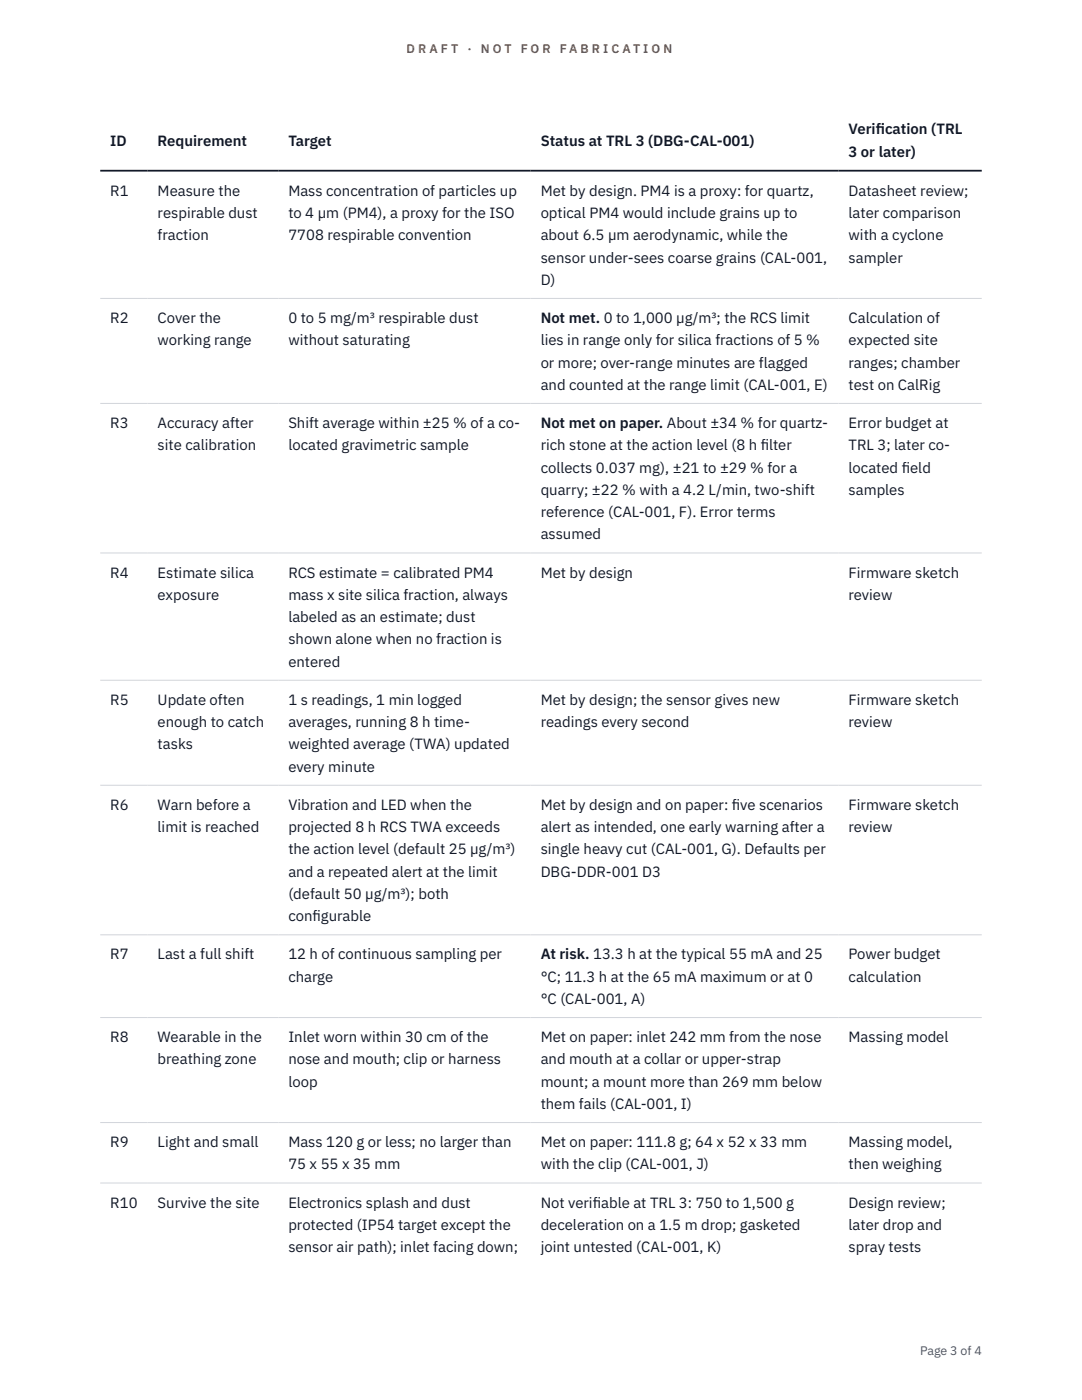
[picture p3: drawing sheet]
<svg xmlns="http://www.w3.org/2000/svg" width="216mm" height="279mm" viewBox="0 0 216 279" stroke-linecap="round" stroke-linejoin="round" font-family="sans-serif">
<defs><g id="words">
<g font-size="3" fill="#111827">
<text x="22" y="29.1">ID</text>
<text x="31.5" y="29.1">Requirement</text>
<text x="57.5" y="29.1">Target</text>
<text x="107.9" y="29.1">Status at TRL 3 (DBG-CAL-001)</text>
<text x="169.3" y="26.8">Verif</text>
<text x="174.7" y="26.8">ication (TRL</text>
<text x="169.3" y="31.3">3 or later)</text>
<text x="22" y="39.1">R1</text>
<text x="31.5" y="39.1">Measure the</text>
<text x="57.5" y="39.1">Mass concentration of particles up</text>
<text x="107.9" y="39.1">Met by design. PM4 is a proxy: for quartz,</text>
<text x="169.3" y="39.1">Datasheet review;</text>
<text x="31.5" y="43.5">respirable dust</text>
<text x="31.5" y="48">fraction</text>
<text x="57.5" y="43.5">to 4 µm (PM4), a proxy for the ISO</text>
<text x="57.5" y="48">7708 respirable convention</text>
<text x="107.9" y="43.5">optical PM4 would include grains up to</text>
<text x="107.9" y="48">about 6.5 µm aerodynamic, while the</text>
<text x="169.3" y="43.5">later comparison</text>
<text x="169.3" y="48">with a cyclone</text>
<text x="107.9" y="52.4">sensor under-sees coarse grains (CAL-001,</text>
<text x="169.3" y="52.4">sampler</text>
<text x="107.9" y="56.9">D)</text>
<text x="22" y="64.5">R2</text>
<text x="31.5" y="64.5">Cover the</text>
<text x="57.5" y="64.5">0 to 5 mg/m³ respirable dust</text>
<text x="107.9" y="64.5">Not met. 0 to 1,000 µg/m³; the RCS limit</text>
<text x="169.3" y="64.5">Calculation of</text>
<text x="31.5" y="68.9">working range</text>
<text x="57.5" y="68.9">without saturating</text>
<text x="107.9" y="68.9">lies in range only for silica fractions of 5 %</text>
<text x="169.3" y="68.9">expected site</text>
<text x="107.9" y="73.4">or more; over-range minutes are flagged</text>
<text x="107.9" y="77.8">and counted at the range limit (CAL-001, E)</text>
<text x="169.3" y="73.4">ranges; chamber</text>
<text x="169.3" y="77.8">test on CalRig</text>
<text x="22" y="85.4">R3</text>
<text x="31.5" y="85.4">Accuracy after</text>
<text x="31.5" y="89.9">site calibration</text>
<text x="57.5" y="85.4">Shift average within ±25 % of a co-</text>
<text x="57.5" y="89.9">located gravimetric sample</text>
<text x="107.9" y="85.4">Not met on paper. About ±34 % for quartz-</text>
<text x="107.9" y="89.9">rich stone at the action level (8 h f</text>
<text x="151.8" y="89.9">ilter</text>
<text x="169.3" y="85.4">Error budget at</text>
<text x="169.3" y="89.9">TRL 3; later co-</text>
<text x="107.9" y="94.3">collects 0.037 mg), ±21 to ±29 % for a</text>
<text x="169.3" y="94.3">located f</text>
<text x="179.9" y="94.3">ield</text>
<text x="107.9" y="98.8">quarry; ±22 % with a 4.2 L/min, two-shift</text>
<text x="169.3" y="98.8">samples</text>
<text x="107.9" y="103.2">reference (CAL-001, F). Error terms</text>
<text x="107.9" y="107.7">assumed</text>
<text x="22" y="115.3">R4</text>
<text x="31.5" y="115.3">Estimate silica</text>
<text x="31.5" y="119.7">exposure</text>
<text x="57.5" y="115.3">RCS estimate = calibrated PM4</text>
<text x="57.5" y="119.7">mass x site silica fraction, always</text>
<text x="107.9" y="115.3">Met by design</text>
<text x="169.3" y="115.3">Firmware sketch</text>
<text x="169.3" y="119.7">review</text>
<text x="57.5" y="124.2">labeled as an estimate; dust</text>
<text x="57.5" y="128.6">shown alone when no fraction is</text>
<text x="57.5" y="133.1">entered</text>
<text x="22" y="140.7">R5</text>
<text x="31.5" y="140.7">Update often</text>
<text x="57.5" y="140.7">1 s readings, 1 min logged</text>
<text x="107.9" y="140.7">Met by design; the sensor gives new</text>
<text x="169.3" y="140.7">Firmware sketch</text>
<text x="31.5" y="145.1">enough to catch</text>
<text x="31.5" y="149.6">tasks</text>
<text x="57.5" y="145.1">averages, running 8 h time-</text>
<text x="57.5" y="149.6">weighted average (TWA) updated</text>
<text x="107.9" y="145.1">readings every second</text>
<text x="169.3" y="145.1">review</text>
<text x="57.5" y="154">every minute</text>
<text x="22" y="161.6">R6</text>
<text x="31.5" y="161.6">Warn before a</text>
<text x="57.5" y="161.6">Vibration and LED when the</text>
<text x="107.9" y="161.6">Met by design and on paper: f</text>
<text x="146" y="161.6">ive scenarios</text>
<text x="169.3" y="161.6">Firmware sketch</text>
<text x="31.5" y="166.1">limit is reached</text>
<text x="57.5" y="166.1">projected 8 h RCS TWA exceeds</text>
<text x="107.9" y="166.1">alert as intended, one early warning after a</text>
<text x="169.3" y="166.1">review</text>
<text x="57.5" y="170.5">the action level (default 25 µg/m³)</text>
<text x="107.9" y="170.5">single heavy cut (CAL-001, G). Defaults per</text>
<text x="57.5" y="175">and a repeated alert at the limit</text>
<text x="57.5" y="179.4">(default 50 µg/m³); both</text>
<text x="107.9" y="175">DBG-DDR-001 D3</text>
<text x="57.5" y="183.9">conf</text>
<text x="62.3" y="183.9">igurable</text>
<text x="22" y="191.5">R7</text>
<text x="31.5" y="191.5">Last a full shift</text>
<text x="57.5" y="191.5">12 h of continuous sampling per</text>
<text x="107.9" y="191.5">At risk. 13.3 h at the typical 55 mA and 25</text>
<text x="169.3" y="191.5">Power budget</text>
<text x="57.5" y="195.9">charge</text>
<text x="107.9" y="195.9">°C; 11.3 h at the 65 mA maximum or at 0</text>
<text x="169.3" y="195.9">calculation</text>
<text x="107.9" y="200.4">°C (CAL-001, A)</text>
<text x="22" y="208">R8</text>
<text x="31.5" y="208">Wearable in the</text>
<text x="57.5" y="208">Inlet worn within 30 cm of the</text>
<text x="107.9" y="208">Met on paper: inlet 242 mm from the nose</text>
<text x="169.3" y="208">Massing model</text>
<text x="31.5" y="212.4">breathing zone</text>
<text x="57.5" y="212.4">nose and mouth; clip or harness</text>
<text x="107.9" y="212.4">and mouth at a collar or upper-strap</text>
<text x="57.5" y="216.9">loop</text>
<text x="107.9" y="216.9">mount; a mount more than 269 mm below</text>
<text x="107.9" y="221.3">them fails (CAL-001, I)</text>
<text x="22" y="229">R9</text>
<text x="31.5" y="229">Light and small</text>
<text x="57.5" y="229">Mass 120 g or less; no larger than</text>
<text x="57.5" y="233.4">75 x 55 x 35 mm</text>
<text x="107.9" y="229">Met on paper: 111.8 g; 64 x 52 x 33 mm</text>
<text x="107.9" y="233.4">with the clip (CAL-001, J)</text>
<text x="169.3" y="229">Massing model,</text>
<text x="169.3" y="233.4">then weighing</text>
<text x="22" y="241">R10</text>
<text x="31.5" y="241">Survive the site</text>
<text x="57.5" y="241">Electronics splash and dust</text>
<text x="57.5" y="245.5">protected (IP54 target except the</text>
<text x="107.9" y="241">Not verif</text>
<text x="107.9" y="245.5">deceleration on a 1.5 m drop; gasketed</text>
<text x="118.3" y="241">iable at TRL 3: 750 to 1,500 g</text>
<text x="169.3" y="241">Design review;</text>
<text x="169.3" y="245.5">later drop and</text>
<text x="57.5" y="249.9">sensor air path); inlet facing down;</text>
<text x="107.9" y="249.9">joint untested (CAL-001, K)</text>
<text x="169.3" y="249.9">spray tests</text>
</g>
<g font-size="2.5" fill="#b45309">
<text x="81.1" y="10.5">D R A F T</text>
<text x="93.3" y="10.5">·</text>
<text x="95.9" y="10.5">N O T</text>
<text x="103.9" y="10.5">F O R</text>
<text x="111.7" y="10.5">F A B R I C A T I O N</text>
</g>
<text font-size="2.5" fill="#4b5563" x="183.6" y="270.3">Page 3 of 4</text>
</g></defs>
<path d="M20 59.6h175.9M20 80.5h175.9M20 110.4h175.9M20 135.8h175.9M20 156.7h175.9M20 186.6h175.9M20 203.1h175.9M20 224h175.9M20 236.1h175.9" fill="none" stroke="#d1d5db" stroke-width=".2"/>
<path d="M20 34.1h175.9" fill="none" stroke="#111827" stroke-width=".35"/>
<use href="#words"/>
</svg>
